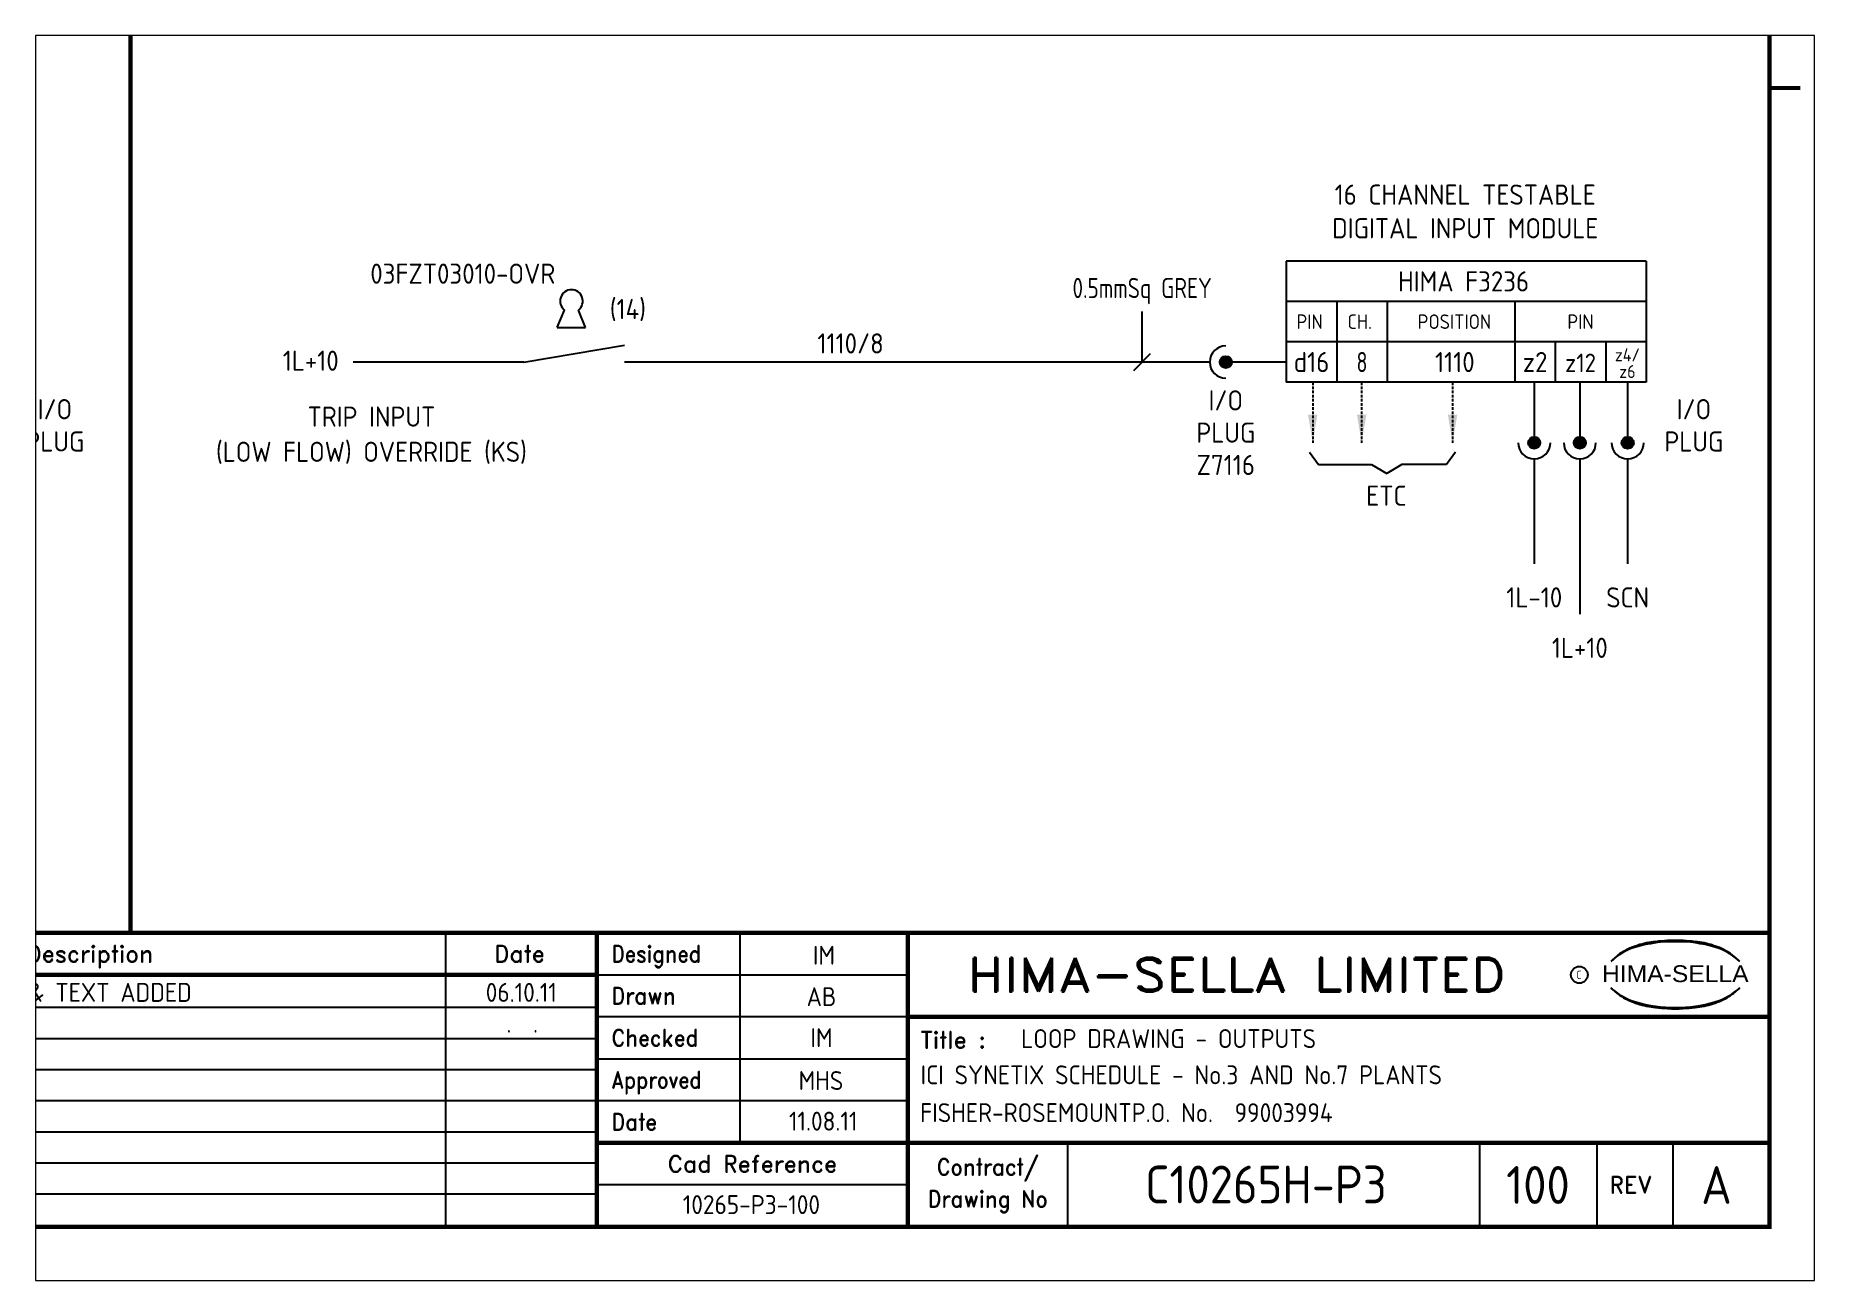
# Paper-space layout 'Layout1' of a CAD drawing. Extents: x 41 to 369, y 29 to 258.
# The model-space entities are those that its viewports show. They can reach past a viewport. Long polylines and large blocks are cut down to what shows.
import ezdxf
from ezdxf.enums import TextEntityAlignment as Align

# ---------------------------------------------------------------- set-up
doc = ezdxf.new("R2010")
doc.units = 0
doc.header["$LTSCALE"] = 0.25
doc.header["$MEASUREMENT"] = 0
doc.linetypes.add('HIDDEN2', pattern=[4.7625, 3.175, -1.5875])
for name, color, linetype in [('00-DRG_FRAME', 12, 'CONTINUOUS'), ('01-DRAW', 7, 'CONTINUOUS'), ('051-TEXT', 2, 'CONTINUOUS'), ('117', 7, 'CONTINUOUS'), ('117-TEXT', 2, 'CONTINUOUS')]:
    doc.layers.add(name, color=color, linetype=linetype)
doc.styles.add('ARIAL', font='arial.ttf', dxfattribs={"height": 2.5})
doc.styles.add('ISO', font='iso.shx')
doc.styles.add('ROMAND', font='ROMAND')

# ---------------------------------------------------------------- blocks, each defined once
blk = doc.blocks.new('A3-REVA')
at = {"layer": '051-TEXT', "style": 'ISO'}
for tag, p in [('DESIGNED', (292.01, 31.7)), ('A', (117.73, 27.28)), ('DES', (127.73, 27.28)), ('DRN', (137.73, 27.28)), ('CHKD', (147.73, 27.28)), ('APPD', (157.73, 27.28)), ('DATE', (256, 27.28)), ('DRAWN', (291.72, 26.77)), ('CHECKED', (291.72, 21.89)), ('APPD', (291.65, 16.79)), ('DATE', (291.92, 11.96))]:
    blk.add_attdef(tag, text='', height=2.25, dxfattribs=at).set_placement(p, align=Align.CENTER)
blk.add_attdef('DESCRIPTION', (165.03, 27.28), '', height=2.25, dxfattribs=at)
blk = doc.blocks.new('A3-REVB')
at = {"layer": '051-TEXT', "style": 'ISO'}
for tag, p in [('A', (124.85, -20.36)), ('DES', (134.85, -20.36)), ('DRN', (144.85, -20.36)), ('CHKD', (154.85, -20.36)), ('APPD', (164.85, -20.36)), ('DATE', (263.12, -20.36))]:
    blk.add_attdef(tag, text='', height=2.25, dxfattribs=at).set_placement(p, align=Align.CENTER)
blk.add_attdef('DESCRIPTION', (172.15, -20.36), '', height=2.25, dxfattribs=at)
blk = doc.blocks.new('A3-TITLE')
at = {"layer": '051-TEXT', "style": 'ISO'}
blk.add_attdef('TITLE_1', (315.46, 21.78), '', height=2.25, dxfattribs=at)
for tag, p in [('DRGNO', (376.96, 3.24)), ('REV.', (398.2, 3.24))]:
    blk.add_attdef(tag, text='', height=4.5, dxfattribs=at).set_placement(p, align=Align.CENTER)
blk = doc.blocks.new('A3-CONTRACT')
at = {"layer": '051-TEXT', "color": 41, "style": 'ISO'}
for tag, height, p in [('SCALE', 2.25, (106.71, 31.82)), ('DIMS', 2.25, (106.71, 26.8)), ('CONTRACT', 4.5, (344.94, 3.1)), ('CAD-REF', 2.25, (283.73, 1.84))]:
    blk.add_attdef(tag, text='', height=height, dxfattribs=at).set_placement(p, align=Align.CENTER)
for tag, p in [('TITLE_2', (303.86, 17.28)), ('TITLE_3', (303.79, 12.78))]:
    blk.add_attdef(tag, p, '', height=2.25, dxfattribs=at)
blk = doc.blocks.new('KEY')
at = {"layer": '01-DRAW'}
for p, q in [((-0.375, -0.5), (-0.183, -0.038)), ((0.375, -0.5), (0.183, -0.038)), ((-0.375, -0.5), (0.375, -0.5))]:
    blk.add_line(p, q, dxfattribs=at)
blk.add_arc((0, 0.2), 0.3, 307.477, 232.523, dxfattribs=at)

msp = doc.modelspace()

# ---------------------------------------------------------------- linework, layer by layer
at = {"layer": '00-DRG_FRAME'}
for p, q in [((247, 35.5), (247, 0.5)), ((282, 35.5), (282, 10.5)), ((265, 30.5), (302, 30.5)), ((265, 26.59), (112.7, 26.59)), ((302, 25.5), (265, 25.5)), ((265, 22.89), (112.7, 22.89)), ((265, 19.19), (112.7, 19.19)), ((265, 20.5), (302, 20.5)), ((265, 15.49), (112.7, 15.49)), ((302, 15.5), (265, 15.5)), ((265, 11.79), (112.7, 11.79)), ((321, 10.5), (321, 0.5)), ((370, 10.5), (370, 0.5)), ((384, 0.5), (384, 10.5)), ((393, 10.5), (393, 0.5)), ((265, 8.09), (112.7, 8.09)), ((265, 4.39), (112.7, 4.39)), ((302, 5.5), (265, 5.5))]:
    msp.add_line(p, q, dxfattribs=at)
at = {"layer": '00-DRG_FRAME', "const_width": 0.5}
msp.add_lwpolyline([(14.5, 0.5), (404.5, 0.5), (404.5, 271.5), (14.5, 271.5)], close=True, dxfattribs=at)
for points in [[(209.5, 35.5), (209.5, 266.5)], [(404.5, 136), (408.18, 136)], [(404.5, 35.5), (14.5, 35.5)], [(265, 35.5), (265, 0.5)], [(302, 0.5), (302, 35.5)], [(265, 30.5), (72.5, 30.5)], [(404.5, 25.5), (302, 25.5)], [(265, 10.5), (404.5, 10.5)]]:
    msp.add_lwpolyline(points, dxfattribs=at)
at = {"layer": '00-DRG_FRAME', "color": 3}
msp.add_circle((381.88, 30.5), 1, dxfattribs=at)
for centre, radius, start, end in [((391.78, 24.7), 9.76, 107.5931, 113.9452), ((393.1, 18.5), 15.94, 89.2698, 106.3911), ((392.1, 23.52), 10.99, 96.0146, 107.3203), ((393.29, 16.31), 18.28, 92.8917, 97.3734), ((393.24, 18.86), 15.73, 89.7805, 93.1738), ((393.36, 18.86), 15.73, 86.8262, 90.2195), ((393.51, 18.5), 15.94, 73.6089, 90.7302), ((393.31, 16.31), 18.28, 82.6266, 87.1083), ((394.51, 23.52), 10.99, 72.6797, 83.9854), ((394.83, 24.7), 9.76, 66.0548, 72.4069), ((390.6, 26.83), 7.24, 106.0532, 133.5024), ((390.88, 27.01), 7.3, 130.419, 136.057), ((390.11, 28.1), 5.98, 122.244, 131.6154), ((389.75, 28.78), 5.21, 111.8206, 122.8668), ((396, 26.83), 7.24, 46.4976, 73.9468), ((396.85, 28.78), 5.21, 57.1332, 68.1794), ((396.49, 28.1), 5.98, 48.3846, 57.756), ((395.73, 27.01), 7.3, 43.943, 49.581), ((390.88, 34.04), 7.3, 223.943, 229.581), ((390.6, 34.23), 7.24, 226.4976, 253.9468), ((390.11, 32.96), 5.98, 228.3846, 237.756), ((389.75, 32.28), 5.21, 237.1332, 248.1794), ((396, 34.23), 7.24, 286.0532, 313.5024), ((396.85, 32.28), 5.21, 291.8206, 302.8668), ((396.49, 32.96), 5.98, 302.244, 311.6154), ((395.73, 34.04), 7.3, 310.419, 316.057), ((391.78, 36.36), 9.76, 246.0548, 252.4069), ((393.1, 42.56), 15.94, 253.6089, 270.7302), ((392.1, 37.54), 10.99, 252.6797, 263.9854), ((393.29, 44.75), 18.28, 262.6266, 267.1083), ((393.24, 42.19), 15.73, 266.8262, 270.2195), ((393.51, 42.56), 15.94, 269.2698, 286.3911), ((393.36, 42.19), 15.73, 269.7805, 273.1738), ((393.31, 44.75), 18.28, 272.8917, 277.3734), ((394.51, 37.54), 10.99, 276.0146, 287.3203), ((394.83, 36.36), 9.76, 287.5931, 293.9452)]:
    msp.add_arc(centre, radius, start, end, dxfattribs=at)
at = {"layer": '117'}
for p, q in [((347.02, 115.4), (347.02, 101)), ((389.82, 115.4), (347.02, 115.4)), ((389.82, 115.4), (389.82, 101)), ((389.82, 110.6), (347.02, 110.6)), ((353.02, 110.6), (353.02, 101)), ((359.02, 110.6), (359.02, 101)), ((374.22, 110.6), (374.22, 101)), ((256.29, 103.4), (268.29, 105.4)), ((389.82, 105.8), (347.02, 105.8)), ((379.02, 105.8), (379.02, 101)), ((385.02, 105.8), (385.02, 101)), ((256.29, 103.4), (236.01, 103.4)), ((337.9, 103.4), (268.29, 103.4)), ((347.02, 103.4), (339.82, 103.4)), ((389.82, 101), (347.02, 101)), ((376.52, 101), (376.52, 93.8)), ((381.94, 101), (381.94, 93.8)), ((387.63, 101), (387.63, 93.8)), ((349.76, 92.66), (350.84, 91.22)), ((350.84, 91.22), (357.16, 91.22)), ((357.16, 91.22), (358.96, 90.14)), ((360.76, 91.22), (358.96, 90.14)), ((366.08, 91.22), (360.76, 91.22)), ((367.16, 92.66), (366.08, 91.22)), ((376.52, 91.88), (376.52, 79.4)), ((381.94, 91.88), (381.94, 73.4)), ((387.63, 91.88), (387.63, 79.4))]:
    msp.add_line(p, q, dxfattribs=at)
at = {"layer": '117', "color": 3}
for p, q in [((329.87, 103.4), (329.87, 109.4)), ((328.87, 102.4), (330.87, 104.4))]:
    msp.add_line(p, q, dxfattribs=at)
at = {"layer": '117', "linetype": 'HIDDEN2'}
for p, q in [((350.16, 101), (350.16, 93.8)), ((355.98, 101), (355.98, 93.8)), ((366.8, 101), (366.8, 93.8))]:
    msp.add_line(p, q, dxfattribs=at)
at = {"layer": '117'}
for centre, radius in [((339.82, 103.4), 0.72), ((339.82, 103.4), 0.624), ((339.82, 103.4), 0.528), ((339.82, 103.4), 0.432), ((339.82, 103.4), 0.336), ((339.82, 103.4), 0.24), ((339.82, 103.4), 0.144), ((339.82, 103.4), 0.048), ((376.52, 93.8), 0.72), ((376.52, 93.8), 0.624), ((376.52, 93.8), 0.528), ((376.52, 93.8), 0.432), ((376.52, 93.8), 0.336), ((376.52, 93.8), 0.24), ((376.52, 93.8), 0.144), ((376.52, 93.8), 0.048), ((381.94, 93.8), 0.72), ((381.94, 93.8), 0.624), ((381.94, 93.8), 0.528), ((381.94, 93.8), 0.432), ((381.94, 93.8), 0.336), ((381.94, 93.8), 0.24), ((381.94, 93.8), 0.144), ((381.94, 93.8), 0.048), ((387.63, 93.8), 0.72), ((387.63, 93.8), 0.624), ((387.63, 93.8), 0.528), ((387.63, 93.8), 0.432), ((387.63, 93.8), 0.336), ((387.63, 93.8), 0.24), ((387.63, 93.8), 0.144), ((387.63, 93.8), 0.048)]:
    msp.add_circle(centre, radius, dxfattribs=at)
for centre, start, end in [((339.82, 103.4), 90, 270), ((376.52, 93.8), 180, 0), ((381.94, 93.8), 180, 0), ((387.63, 93.8), 180, 0)]:
    msp.add_arc(centre, 1.92, start, end, dxfattribs=at)
for points in [[(350.72, 97.16), (349.6, 97.16), (350.16, 93.8)], [(356.54, 97.16), (355.42, 97.16), (355.98, 93.8)], [(367.36, 97.16), (366.24, 97.16), (366.8, 93.8)]]:
    msp.add_solid(points, dxfattribs=at)

# ---------------------------------------------------------------- block references
at = {"layer": '00-DRG_FRAME'}
ref = msp.add_blockref('A3-CONTRACT', (-0.35, 0.19), dxfattribs=at)
ref.add_attrib('TITLE_2', 'ICI SYNETIX SCHEDULE - No.3 AND No.7 PLANTS', (303.51, 17.47), dxfattribs={"layer": '051-TEXT', "color": 41, "height": 2.25, "style": 'ISO'})
ref.add_attrib('TITLE_3', 'FISHER-ROSEMOUNTP.O. No.  99003994', (303.44, 12.97), dxfattribs={"layer": '051-TEXT', "color": 41, "height": 2.25, "style": 'ISO'})
ref.add_attrib('CAD-REF', '10265-P3-100', dxfattribs={"layer": '051-TEXT', "color": 41, "height": 2.25, "style": 'ISO'}).set_placement((283.38, 2.03), align=Align.CENTER)
ref.add_attrib('CONTRACT', 'C10265H-P3', dxfattribs={"layer": '051-TEXT', "color": 41, "height": 4.5, "style": 'ISO'}).set_placement((344.59, 3.3), align=Align.CENTER)
ref = msp.add_blockref('A3-REVA', (0, 0), dxfattribs=at)
ref.add_attrib('A', 'A', dxfattribs={"layer": '051-TEXT', "height": 2.25, "style": 'ISO'}).set_placement((117.73, 27.28), align=Align.CENTER)
ref.add_attrib('DESCRIPTION', 'PIN NUMBER CORRECTED & TEXT ADDED', (165.03, 27.28), dxfattribs={"layer": '051-TEXT', "height": 2.25, "style": 'ISO'})
ref.add_attrib('DATE', '06.10.11', dxfattribs={"layer": '051-TEXT', "height": 2.25, "style": 'ISO'}).set_placement((256, 27.28), align=Align.CENTER)
ref.add_attrib('DESIGNED', 'IM', dxfattribs={"layer": '051-TEXT', "height": 2.25, "style": 'ISO'}).set_placement((292.01, 31.7), align=Align.CENTER)
ref.add_attrib('DRAWN', 'AB', dxfattribs={"layer": '051-TEXT', "height": 2.25, "style": 'ISO'}).set_placement((291.72, 26.77), align=Align.CENTER)
ref.add_attrib('CHECKED', 'IM', dxfattribs={"layer": '051-TEXT', "height": 2.25, "style": 'ISO'}).set_placement((291.72, 21.89), align=Align.CENTER)
ref.add_attrib('APPD', 'MHS', dxfattribs={"layer": '051-TEXT', "height": 2.25, "style": 'ISO'}).set_placement((291.65, 16.79), align=Align.CENTER)
ref.add_attrib('DATE', '11.08.11', dxfattribs={"layer": '051-TEXT', "height": 2.25, "style": 'ISO'}).set_placement((291.92, 11.96), align=Align.CENTER)
for name, p, values in [('A3-REVB', (-7, 43.98), {'A': '.', 'DESCRIPTION': '.  .  .', 'DATE': '.  .'}), ('A3-TITLE', (0, 0), {'TITLE_1': 'LOOP DRAWING - OUTPUTS', 'DRGNO': '100', 'REV.': 'A'})]:
    msp.add_blockref(name, p, dxfattribs=at).add_auto_attribs(values)
at = {"layer": '117', "xscale": 4.5, "yscale": 4.5, "zscale": 4.5}
msp.add_blockref('KEY', (261.97, 109.76), dxfattribs=at)

# ---------------------------------------------------------------- texts
at = {"layer": '00-DRG_FRAME', "color": 4, "style": 'ROMAND'}
for s, p in [('Description', (204.69, 32)), ('Date', (255.79, 32))]:
    msp.add_text(s, height=2, dxfattribs=at).set_placement(p, align=Align.CENTER)
for s, width, p in [('Designed', 0.87, (266.75, 32)), ('Drawn', 0.9, (266.75, 27)), ('Checked', 0.9, (266.75, 22)), ('Approved', 0.85, (266.75, 17)), ('Date', 0.9, (266.75, 12))]:
    msp.add_text(s, height=2, dxfattribs=dict(at, width=width)).set_placement(p)
at = {"layer": '00-DRG_FRAME', "style": 'ROMAND', "width": 1.15}
msp.add_text('HIMA-SELLA LIMITED', height=4, dxfattribs=at).set_placement((341.1, 30.5), align=Align.MIDDLE)
at = {"layer": '00-DRG_FRAME', "color": 3, "style": 'ISO', "width": 0.9}
msp.add_text('C', height=1, dxfattribs=at).set_placement((381.84, 30), align=Align.CENTER)
at = {"layer": '00-DRG_FRAME', "style": 'ARIAL', "width": 1.05}
msp.add_text('HIMA-SELLA', height=2, dxfattribs=at).set_placement((393.3, 29.63), align=Align.CENTER)
at = {"layer": '00-DRG_FRAME', "color": 4, "style": 'ROMAND'}
msp.add_text('Title :', height=2, dxfattribs=at).set_placement((303.5, 21.75))
for s, p in [('Cad Reference', (283.5, 8)), ('REV', (388, 5.5))]:
    msp.add_text(s, height=2, dxfattribs=at).set_placement(p, align=Align.MIDDLE)
at = {"layer": '00-DRG_FRAME', "color": 4, "style": 'ROMAND', "width": 0.9}
for s, p in [('Contract/', (311.5, 7.5)), ('Drawing No', (311.5, 3.5))]:
    msp.add_text(s, height=2, dxfattribs=at).set_placement(p, align=Align.MIDDLE)
at = {"layer": '117-TEXT', "style": 'ISO'}
for s, height, p in [('16 CHANNEL TESTABLE', 2.4, (368.3, 122.12)), ('DIGITAL INPUT MODULE', 2.4, (368.3, 118.12)), ('HIMA F3236', 2.4, (368.11, 111.8)), ('PIN', 1.728, (349.79, 107.34)), ('CH.', 1.728, (355.75, 107.34)), ('POSITION', 1.728, (367.02, 107.34)), ('PIN', 1.73, (382.02, 107.34)), ('d16', 2.4, (350.02, 102.2)), ('1110', 2.4, (367.07, 102.2)), ('z2', 2.4, (376.62, 102.2)), ('z12', 2.2, (382.02, 102.2)), ('z4/', 1.54, (387.6, 103.49)), ('z6', 1.54, (387.6, 101.5)), ('I/O', 2.4, (339.82, 97.64)), ('I/O', 2.4, (200.51, 96.59)), ('I/O', 2.4, (395.51, 96.59)), ('PLUG', 2.4, (339.82, 93.8)), ('PLUG', 2.4, (200.51, 92.75)), ('PLUG', 2.4, (395.51, 92.75)), ('Z7116', 2.4, (339.82, 89.96)), ('ETC', 2.4, (358.92, 86.3))]:
    msp.add_text(s, height=height, dxfattribs=at).set_placement(p, align=Align.CENTER)
for s, p in [('03FZT03010-OVR', (249.04, 113.92)), ('(14)', (268.68, 109.71)), ('1110/8', (295.18, 105.62)), ('1L+10', (230.95, 103.56)), ('TRIP INPUT', (238.17, 96.91)), ('(LOW FLOW) OVERRIDE (KS)', (238.17, 92.73)), ('1L-10', (376.52, 75.4)), ('SCN', (387.63, 75.4)), ('1L+10', (381.94, 69.4))]:
    msp.add_text(s, height=2.4, dxfattribs=at).set_placement(p, align=Align.MIDDLE)
for s, width, p in [('0.5mmSq GREY', 0.85, (329.87, 111.01)), ('8', 0.8, (356.02, 102.2))]:
    msp.add_text(s, height=2.4, dxfattribs=dict(at, width=width)).set_placement(p, align=Align.CENTER)

psp = doc.layouts.get("Layout1")

# ---------------------------------------------------------------- viewports
at = {"layer": '00-DRG_FRAME'}
psp.add_viewport(center=(205.05, 143.5), size=(328.08, 229.5991), view_center_point=(304.03, 68.19), view_height=148.1076, dxfattribs=at)

doc.saveas('drawing.dxf')
